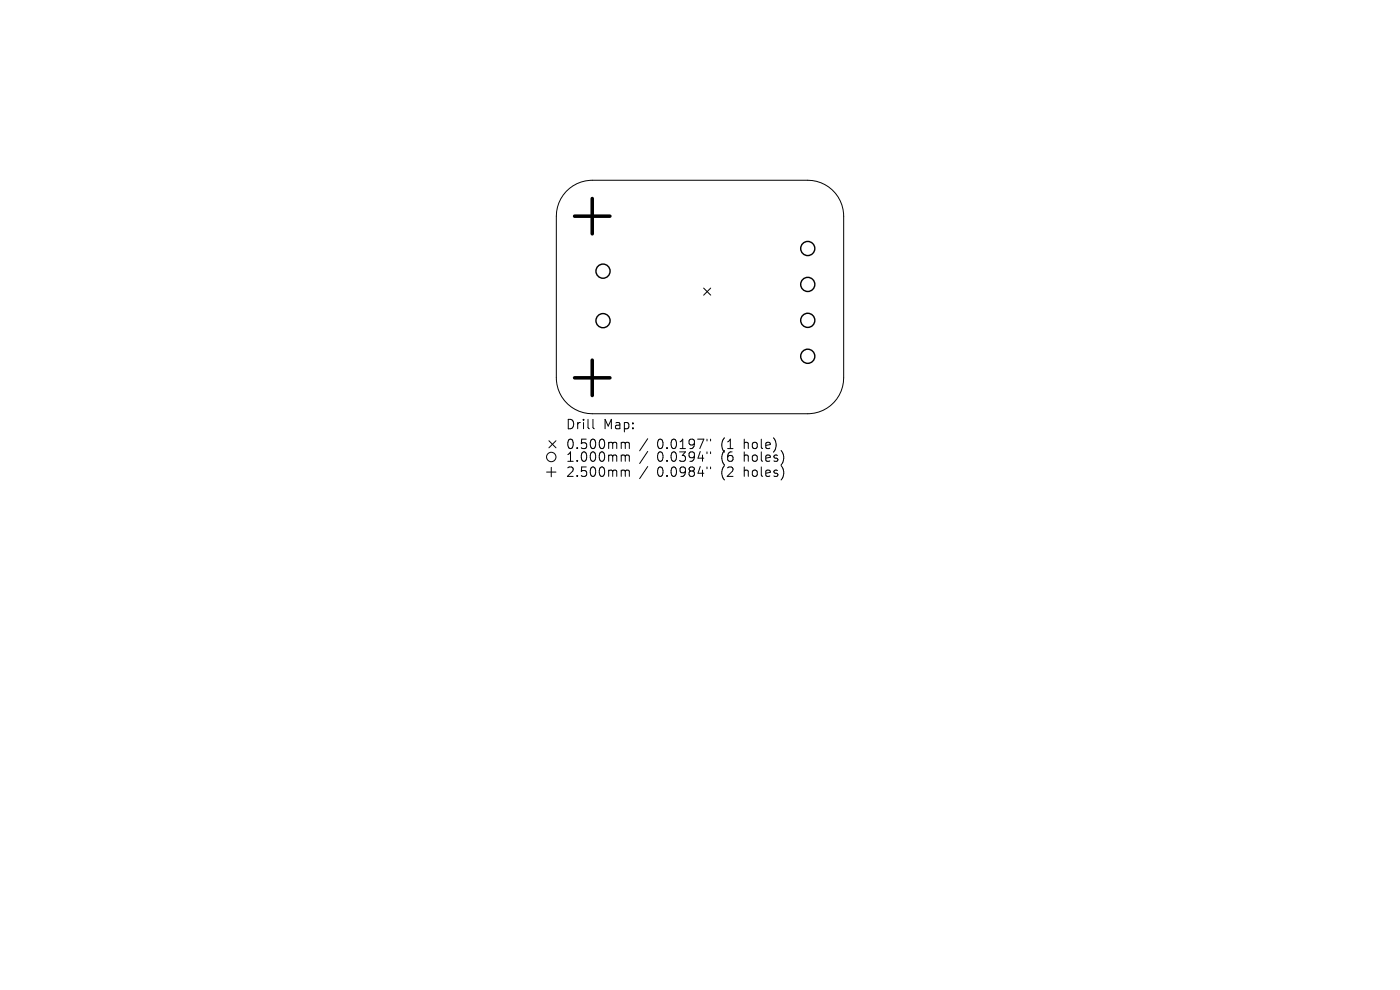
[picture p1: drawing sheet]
<svg xmlns="http://www.w3.org/2000/svg" width="297mm" height="210mm" viewBox="0 0 297 210" stroke-linecap="round" stroke-linejoin="round" font-family="sans-serif">
<defs><g id="words">
<g font-size="2.8">
<text x="119.9" y="91.3">Drill</text>
<text x="119.9" y="95.5">0.500mm</text>
<text x="128" y="91.3">Map:</text>
<text x="139.4" y="95.5">0.0197&quot;</text>
<text x="153.1" y="95.5">(1</text>
<text x="158.1" y="95.5">hole)</text>
<text x="119.9" y="98.2">1.000mm</text>
<text x="119.9" y="101.4">2.500mm</text>
<text x="139.4" y="98.2">0.0394&quot;</text>
<text x="139.4" y="101.4">0.0984&quot;</text>
<text x="153.1" y="98.2">(6</text>
<text x="153.1" y="101.4">(2</text>
<text x="158.1" y="98.2">holes)</text>
<text x="158.1" y="101.4">holes)</text>
</g>
</g></defs>
<g fill="none" stroke="#000" stroke-width=".21">
<path d="M120.1 40.6a7.6 7.6 0 0 1 5.5-2.4h45.8a7.6 7.6 0 0 1 7.6 7.7v34.2a7.6 7.6 0 0 1-7.6 7.7h-45.8a7.6 7.6 0 0 1-7.6-7.7v-34.2a7.6 7.6 0 0 1 2.1-5.3zM149.3 61.1l1.5 1.5M150.8 61.1l-1.5 1.5M116.4 93.5l1.5 1.5M116.9 99.1v2M117.9 93.5l-1.5 1.5M125.8 89v1.7l.3 .3M132.1 93.8l.5 .1v.2M132.1 96.5l.5 .1v.2M132.1 99.7l.5 .1v.2M132.6 94.1l.3-.3 .5 .1 .1 1.3M132.6 94.1v1.1"/>
<path d="M132.6 96.8v1.1M132.6 96.8l.3-.3 .5 .1 .1 1.3M137.4 93.1l-1.7 2.5M137.4 95.8l-1.7 2.5M137.4 99l-1.7 2.5M150 93.2v.3M150 95.9v.3M150 99.1v.3M150.7 93.2v.3M150.7 95.9v.3M150.7 99.1v.3M115.9 100.1h2"/>
<path d="M132.6 100v1.1M132.6 100l.3-.3 .5 .1 .1 1.3"/>
<circle cx="116.9" cy="96.9" r="1"/>
</g>
<g fill="none" stroke="#000" stroke-width=".3">
<circle cx="127.9" cy="57.5" r="1.5"/>
<circle cx="171.4" cy="52.7" r="1.5"/>
<circle cx="127.9" cy="68" r="1.5"/>
<circle cx="171.4" cy="75.6" r="1.5"/>
<circle cx="171.4" cy="60.3" r="1.5"/>
<circle cx="171.4" cy="68" r="1.5"/>
</g>
<path d="M121.9 45.9h7.5M125.6 42.1v7.5M125.6 76.4v7.5M121.9 80.1h7.5" fill="none" stroke="#000" stroke-width=".75"/>
<use href="#words"/>
</svg>
